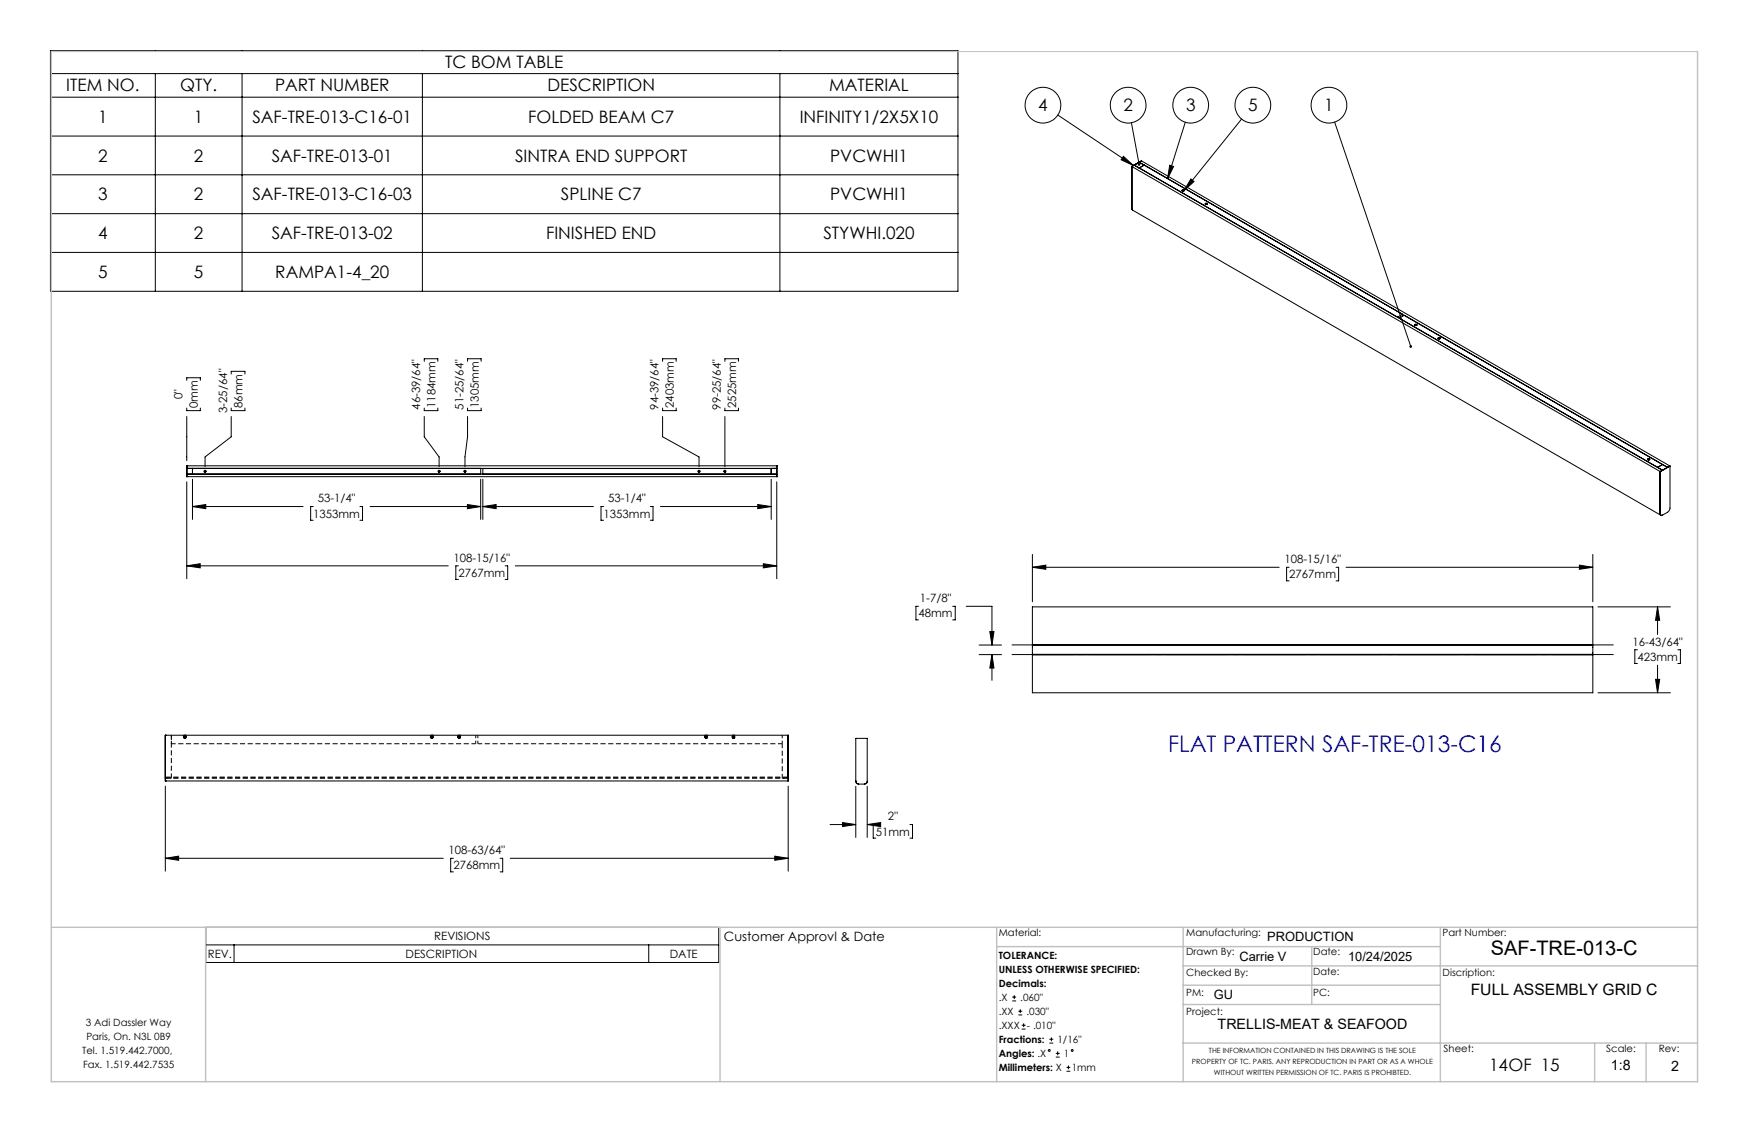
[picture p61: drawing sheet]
<svg xmlns="http://www.w3.org/2000/svg" width="432mm" height="279mm" viewBox="0 0 432 279" stroke-linecap="round" stroke-linejoin="round" font-family="sans-serif">
<defs><g id="words">
<text font-size="5.6" fill="#00f" x="288.4" y="185.7">FLAT PATTERN SAF-TRE-013-C16</text>
<text font-size="4.9" x="368.1" y="235.8">SAF-TRE-013-C</text>
<g font-size="4.2">
<text x="109.9" y="16.8">TC BOM TABLE</text>
<text x="16.4" y="22.6">ITEM NO.</text>
<text x="44.5" y="22.6">QTY.</text>
<text x="67.9" y="22.6">PART NUMBER</text>
<text x="135.2" y="22.6">DESCRIPTION</text>
<text x="204.7" y="22.6">MATERIAL</text>
<text x="256.3" y="27.4">4</text>
<text x="277.4" y="27.4">2</text>
<text x="292.8" y="27.4">3</text>
<text x="308.2" y="27.4">5</text>
<text x="326.9" y="27.4">1</text>
<text x="24.2" y="30.3">1</text>
<text x="47.9" y="30.3">1</text>
<text x="62.3" y="30.3">SAF-TRE-013-C16-01</text>
<text x="130.4" y="30.3">FOLDED BEAM C7</text>
<text x="197.4" y="30.3">INFINITY1/2X5X10</text>
<text x="24.2" y="39.9">2</text>
<text x="47.9" y="39.9">2</text>
<text x="67.1" y="39.9">SAF-TRE-013-01</text>
<text x="127.2" y="39.9">SINTRA END SUPPORT</text>
<text x="205" y="39.9">PVCWHI1</text>
<text x="24.2" y="49.4">3</text>
<text x="47.9" y="49.4">2</text>
<text x="62.3" y="49.4">SAF-TRE-013-C16-03</text>
<text x="138.5" y="49.4">SPLINE C7</text>
<text x="205" y="49.4">PVCWHI1</text>
<text x="24.2" y="59">4</text>
<text x="47.9" y="59">2</text>
<text x="67.1" y="59">SAF-TRE-013-02</text>
<text x="134.8" y="59">FINISHED END</text>
<text x="203.3" y="59">STYWHI.020</text>
<text x="24.2" y="68.6">5</text>
<text x="47.9" y="68.6">5</text>
<text x="68" y="68.6">RAMPA1-4_20</text>
<text x="367.6" y="264.2">14OF 15</text>
</g>
<text font-size="3.9" x="363.1" y="245.6">FULL ASSEMBLY GRID C</text>
<g font-size="3.5">
<text x="300.6" y="253.9">TRELLIS-MEAT &amp; SEAFOOD</text>
<text x="397.7" y="264.2">1:8</text>
<text x="412.6" y="264.3">2</text>
</g>
<g font-size="3.2">
<text x="178.7" y="232.3">Customer Approvl &amp; Date</text>
<text x="312.9" y="232.3">PRODUCTION</text>
<text x="306" y="237.1">Carrie V</text>
<text x="332.8" y="237.1">10/24/2025</text>
<text x="299.7" y="246.6">GU</text>
</g>
<g font-size="2.8">
<text x="45.1" y="98.5" transform="rotate(-90 45.1 98.5)">0&quot;</text>
<text x="48.9" y="100.7" transform="rotate(-90 48.9 100.7)">0mm</text>
<text x="56.1" y="101.9" transform="rotate(-90 56.1 101.9)">3-25/64&quot;</text>
<text x="59.9" y="100.7" transform="rotate(-90 59.9 100.7)">86mm</text>
<text x="103.7" y="101.1" transform="rotate(-90 103.7 101.1)">46-39/64&quot;</text>
<text x="107.5" y="100.7" transform="rotate(-90 107.5 100.7)">1184mm</text>
<text x="114.4" y="101.1" transform="rotate(-90 114.4 101.1)">51-25/64&quot;</text>
<text x="118.2" y="100.7" transform="rotate(-90 118.2 100.7)">1305mm</text>
<text x="162.5" y="101.1" transform="rotate(-90 162.5 101.1)">94-39/64&quot;</text>
<text x="166.3" y="100.7" transform="rotate(-90 166.3 100.7)">2403mm</text>
<text x="177.9" y="101.1" transform="rotate(-90 177.9 101.1)">99-25/64&quot;</text>
<text x="181.7" y="100.7" transform="rotate(-90 181.7 100.7)">2525mm</text>
<text x="78.5" y="124">53-1/4&quot;</text>
<text x="150.2" y="124">53-1/4&quot;</text>
<text x="77.3" y="127.8">1353mm</text>
<text x="149" y="127.8">1353mm</text>
<text x="112" y="138.6">108-15/16&quot;</text>
<text x="113.2" y="142.4">2767mm</text>
<text x="317.1" y="138.9">108-15/16&quot;</text>
<text x="318.3" y="142.7">2767mm</text>
<text x="227.1" y="148.6">1-7/8&quot;</text>
<text x="226.8" y="152.4">48mm</text>
<text x="403" y="159.3">16-43/64&quot;</text>
<text x="404.3" y="163.1">423mm</text>
<text x="219.2" y="202.5">2&quot;</text>
<text x="216.2" y="206.3">51mm</text>
<text x="110.7" y="210.8">108-63/64&quot;</text>
<text x="111.9" y="214.6">2768mm</text>
<text x="107.2" y="232.1">REVISIONS</text>
<text x="51.3" y="236.4">REV.</text>
<text x="100.1" y="236.4">DESCRIPTION</text>
<text x="165.4" y="236.4">DATE</text>
</g>
<g font-size="2.5">
<text x="246.6" y="231">Material:</text>
<text x="292.9" y="231">Manufacturing:</text>
<text x="356.2" y="231.1">Part Number:</text>
<text x="246.6" y="236.6">TOLERANCE:</text>
<text x="292.9" y="235.8">Drawn By:</text>
<text x="324.2" y="235.8">Date:</text>
<text x="246.6" y="240.1">UNLESS OTHERWISE SPECIFIED:</text>
<text x="246.6" y="243.6">Decimals:</text>
<text x="292.9" y="241">Checked By:</text>
<text x="292.9" y="245.7">PM:</text>
<text x="324.2" y="245.7">PC:</text>
<text x="324.2" y="240.7">Date:</text>
<text x="356.2" y="241">Discription:</text>
<text x="246.6" y="247">.X</text>
<text x="246.6" y="250.5">.XX</text>
<text x="251.9" y="247">.060&quot;</text>
<text x="253.4" y="250.5">.030&quot;</text>
<text x="292.9" y="250.6">Project:</text>
<text x="21.2" y="253.2">3 Adi Dassler Way</text>
<text x="21.3" y="256.7">Paris, On. N3L 0B9</text>
<text x="246.6" y="257.4">Fractions:</text>
<text x="246.6" y="254">.XXX</text>
<text x="253.5" y="254">- .010&quot;</text>
<text x="261.1" y="257.4">1/16&quot;</text>
<text x="20.3" y="260.1">Tel. 1.519.442.7000,</text>
<text x="20.5" y="263.6">Fax. 1.519.442.7535</text>
<text x="246.6" y="260.9">Angles: .X</text>
<text x="262.6" y="260.9">1</text>
<text x="356.4" y="259.7">Sheet:</text>
<text x="396.6" y="259.7">Scale:</text>
<text x="409.5" y="259.7">Rev:</text>
<text x="246.6" y="264.4">Millimeters: X</text>
<text x="264.6" y="264.4">1mm</text>
</g>
<g font-size="1.8">
<text x="294.3" y="262.7">PROPERTY OF TC. PARIS. ANY REPRODUCTION IN PART OR AS A WHOLE</text>
<text x="298.5" y="259.9">THE INFORMATION CONTAINED IN THIS DRAWING IS THE SOLE</text>
<text x="299.7" y="265.4">WITHOUT WRITTEN PERMISSION OF TC. PARIS IS PROHIBTED.</text>
</g>
</g></defs>
<g fill="none" stroke="#000" stroke-width=".25">
<path d="M12.5 12.5h224v59.4h-224zM12.5 18.2h224M38.3 18.2v53.7M59.8 18.2v53.7M104.3 18.2v53.7M192.5 18.2v53.7M12.5 24h224M12.5 33.6h224M261.2 28.4l18.6 12.5M277.4 38.6l2.4 2.3-3-1.5zM279.3 30.3l1.9 10.3M281.8 39.7l130.5 75.3"/>
<path d="M281.8 39.7l-.5 .3M281.8 39.7l-2.4 1.4M292.6 30.2l-4.3 13.9M306.5 29.4l-14.2 17.7M329.5 30.1l18.8 55.4M12.5 43.1h224M12.5 52.7h224M279.4 41.1v10.5l.2 .3 130.4 75.3M279.4 51.4l.1 .4M279.4 41.1h.1M279.4 41.1l130.5 75.3M280 40.7l130.5 75.4"/>
<path d="M280 40.7l-.6 .4M280 40.7l1.2 .8M281.2 40l1.3 .7-1.2 .8M281.2 40l-1.2 .7M281.3 40h.1M281.3 40l130.4 75.4M281.3 41.5h.1M288.8 40.8l.9 .3-1.4 3zM291.8 47l.4-.2 .2 .3-.4 .1zM292 46.9l.3 .2h-.3zM294 44.2l.8 .6-2.5 2.3zM297.6 50.2h.4a.24 .24 0 0 1-.2 .3 .24 .24 0 0 1-.2-.3z"/>
<path d="M12.5 62.3h224M345 78.3h.1M346.3 78.1v-.5l-1.3 .7M346.7 77.8l-1.3 .7M46.1 93.9v-.7h3.4v.7M57.1 92.3v-.6h3.4v.6M104.7 89.2v-.7h3.4v.7M115.4 89.2v-.7h3.4v.7M163.6 89.2v-.7h3.3v.7M179 89.2v-.7h3.3v.7M349.3 80.1l.4-.1a.24 .24 0 0 1-.1 .4 .24 .24 0 0 1-.3-.3zM355 83.4h.1a.27 .27 0 0 1 .4-.1 .27 .27 0 0 1 0 .5 .27 .27 0 0 1-.4-.2z"/>
<path d="M46.1 117.7h.1M46.1 115h.1M46.1 117h145.7M46.1 115.6h145.7M46.1 100.7v.7h3.4v-.7M46.1 102.8v10.9M46.1 115v2.7M46.1 118.9v23.9M46.1 117.7h145.7M46.1 115h145.7M47.5 115.6v1.4M47.5 118.3v9.9"/>
<path d="M57.1 100.7v.7h3.4v-.7M57.1 102.8v5l-6.5 5v2.4M104.7 100.7v.7h3.4v-.7M104.7 102.8v5l3.7 5v2.4M115.4 100.7v.7h3.4v-.7M115.4 102.8v5l-.6 5v2.4M118.7 115.6v1.4M118.7 118.3v9.9M119.2 118.3v9.9M163.6 100.7v.7h3.3v-.7M163.6 102.8v5l9 5v2.4M179 100.7v.7h3.3v-.7"/>
<path d="M179 102.8v12.4M190.4 115.6h-71.2v1.4M190.4 115.6v1.4M190.4 118.3v9.9M191.8 117.7h.1M191.8 115h.1M191.8 115v2.7M191.8 118.9v23.9M406.8 113.3l.2-.1a.23 .23 0 0 1 .3 .1 .23 .23 0 0 1 0 .3 .23 .23 0 0 1-.3 0zM409.9 116.4v10.4M410.5 116.1l-.6 .3M411.7 115.4l-1.2-.7-1.3 .7 1.3 .7"/>
<path d="M411.7 115.4l-1.2 .7M412.3 115l-.6 .4M412.3 115h.1M412.3 115v10.5l-.5 .9-1.3 .7a.36 .36 0 0 1-.4 .1 .36 .36 0 0 1-.2-.4v-10.4M412.3 115l-2.4 1.4M46.1 139.7l3.3-.6v1.1zM46.1 139.7h64.6M47.5 125l3.3-.5v1.1zM47.5 125h27.3M77.3 125h-.6v3.4h.6M88.9 125h.6v3.4h-.6M91.4 125h27.3"/>
<path d="M113.2 139.7h-.7v3.3h.7M115.4 124.5l3.3 .5-3.3 .6zM119.2 125l3.3-.5v1.1zM119.2 125h27.3M124.7 139.7h.6v3.3h-.6M127.2 139.7h64.6M149 125h-.6v3.4h.6M160.5 125h.7v3.4h-.7M163.1 125h27.3M187.1 124.5l3.3 .5-3.3 .6zM188.5 139.1l3.3 .6-3.3 .5zM254.9 136.8v11.7"/>
<path d="M389.9 139.5l3.3 .5-3.3 .5zM393.2 136.8v11.7M409.9 126.8l.3 .4M409.9 126.8l.2 .4M226.8 149.6h-.7v3.4h.7M235.2 149.6h.6v3.4h-.6M238.5 149.6h6.4v9.6M241.7 159.2h5.6M244.4 155.9h1l-.5 3.3zM254.9 140l3.3-.5v1zM254.9 149.8h138.3v21.2h-138.3zM254.9 159.1h138.3"/>
<path d="M254.9 159.3h138.3M254.9 140h60.9M318.3 140h-.7v3.4h.7M329.8 140h.7v3.4h-.7M332.3 140h60.9M394.5 149.8h17.9M409.2 149.8l.6 3.3h-1.1zM409.2 149.8v6.8M241.7 161.6h5.6M244.9 161.6l.5 3.3h-1zM244.9 161.6v6.3M254.9 161.6h138.3"/>
<path d="M254.9 161.5h138.3M394.5 171h17.9M404.2 160.4h-.6v3.4h.6M408.7 167.7h1.1l-.6 3.3zM409.2 164.2v6.8M414.2 160.4h.7v3.4h-.7M40.8 181.5v11.3M40.8 181.5h153.8v11.3h-153.8M40.8 192.8h.1M40.8 181.5h.1M40.8 194v21M194.6 181.5v11.3"/>
<path d="M194.6 194v21M211.3 192.8l.2 .5 .4 .2h1.6a.61 .61 0 0 0 .6-.7M211.3 192.8h.1M211.3 192.8l.2 .6 .5 .1M211.3 192.8v-10.6h2.8v10.6M211.3 194.1v12.6M214.1 192.8l-.1 .4-.6 .3M214.1 194.1v12.6M40.8 211.8l3.3-.5v1zM40.8 211.8h68.6M111.9 211.8h-.6v3.4h.6M123.5 211.8h.6v3.4h-.6"/>
<path d="M126 211.8h68.6M191.3 211.3l3.3 .5-3.3 .5zM204.9 203.5h6.4M208 203l3.3 .5-3.3 .5zM214.1 203.5l3.3-.5v1zM214.1 203.5h.1M216.2 203.5h-.6v3.4h.6M224.6 203.5h.7v3.4h-.7M50.8 228.9h126.6v8.7h-126.6zM50.8 233.2h126.6M57.8 233.2v4.4M160.2 233.2v4.4"/>
<path d="M249.9 247.1h1M249.9 246.1h1M250.4 245.6v1M251.4 250.5h1M251.4 249.6h1M251.9 249.1v.9M252.2 254h1M252.2 253h1M252.7 252.6v.9M259.1 257.5h.9M259.1 256.5h.9M259.6 256v1"/>
<path d="M260.7 260h.9M261.1 259.5v1M260.7 260.9h.9M263.3 264.4h.9M263.3 263.5h.9M263.8 263v.9"/>
<circle cx="257.5" cy="26" r="4.4"/>
<circle cx="278.5" cy="26" r="4.4"/>
<circle cx="294" cy="26" r="4.4"/>
<circle cx="309.3" cy="26" r="4.4"/>
<circle cx="328.1" cy="26" r="4.4"/>
<circle cx="297.8" cy="50.3" r=".19"/>
<circle cx="349.5" cy="80.2" r=".2"/>
<circle cx="355.3" cy="83.5" r=".19"/>
<circle cx="50.6" cy="116.3" r=".19"/>
<circle cx="50.6" cy="116.3" r=".24"/>
<circle cx="108.4" cy="116.3" r=".18"/>
<circle cx="108.4" cy="116.3" r=".24"/>
<circle cx="114.8" cy="116.3" r=".24"/>
<circle cx="114.8" cy="116.3" r=".17"/>
<circle cx="172.6" cy="116.3" r=".18"/>
<circle cx="172.6" cy="116.3" r=".24"/>
<circle cx="179" cy="116.3" r=".24"/>
<circle cx="179" cy="116.3" r=".17"/>
<circle cx="407" cy="113.3" r=".2"/>
<circle cx="259.1" cy="259.3" r=".23"/>
<circle cx="264.7" cy="259.3" r=".23"/>
</g>
<path d="M42.3 181.5v2.1M117.4 181.5v2.1M118 181.5v2.1M193.1 181.5v2.1" fill="none" stroke="#000" stroke-width=".25" stroke-dasharray="1.3 .6" stroke-dashoffset=".5" stroke-linecap="butt"/>
<path d="M42.3 183.6h75.1M118 183.6h75.1M193.1 183.6v8.5" fill="none" stroke="#000" stroke-width=".25" stroke-dasharray="1.3 .6" stroke-dashoffset=".2" stroke-linecap="butt"/>
<g fill="none" stroke="#000" stroke-width=".25" stroke-dasharray="1.3 .6" stroke-linecap="butt">
<path d="M40.8 191.8h153.8M40.8 192.1h153.8M45.3 181.5l.1 .1M45.3 181.5l.2 .1M45.3 181.5h.1M45.3 181.6h.1M45.3 181.7h.1M45.3 181.7h.3M45.3 181.7l.1-.1M45.3 181.8h.1M45.3 181.8h.3M45.3 181.9h.1"/>
<path d="M45.3 182h.1M45.3 181.9h.3M45.3 182h.3M45.4 181.5h-.1M45.4 181.5h.1M45.4 181.5v.1M45.4 181.6h.2M45.4 181.6v-.1M45.4 181.6l-.1-.1M45.4 181.6l-.1 .1M45.4 181.6v.1M45.4 181.7v-.1"/>
<path d="M45.4 181.7h.2M45.4 181.7h-.1M45.4 181.7l-.1 .1M45.4 181.7v.1M45.4 181.8h.2M45.4 181.8h-.1M45.4 181.9h-.1M45.4 181.9l.2-.1M45.4 181.9h.2M45.4 182h-.1M45.4 182h.2M45.4 182.2h.2"/>
<path d="M45.4 182.1h.2M45.4 181.9v.1M45.4 182.1h.4M45.4 182h.4M45.4 181.9l.4 .1M45.4 181.9h.4M45.4 181.8h.4M45.4 181.7l.4 .1M45.4 181.7h.4M45.4 182.1h.1M45.4 182l.1 .1M45.4 182h.1"/>
<path d="M45.4 181.9h.1M45.4 181.8h.1M45.4 181.7h.1M45.4 181.7l.1 .1M45.4 181.6h.1M45.4 182h.4h-.3M45.4 182l.4 .1M45.4 182.2h.4l-.2-.1M45.4 181.8l.4 .1M45.5 182.1l.1 .1M45.5 182.1h.1M45.5 181.9h-.1"/>
<path d="M45.5 182.1h-.1M45.5 181.7h-.1M45.5 182.1l-.1 .1M45.5 181.8l-.1 .1M45.5 182h-.1M45.5 181.6h.1M45.5 181.5h.1M45.5 181.6v-.1M45.5 181.5h-.2M45.5 181.5l-.1 .1M45.5 181.5l.1 .1M45.6 181.6l-.3 .1"/>
<path d="M45.6 181.6v.1M45.6 181.7h-.2M45.6 181.7v.1M45.6 181.8h-.3M45.6 181.8h-.2M45.6 181.8v.1M45.6 181.9h-.3M45.6 181.9h-.2M45.6 182h-.3M45.6 182v.1M45.6 182h-.2M45.6 181.5v.1"/>
<path d="M45.6 182.2h-.2M45.6 182.2h.2M45.6 181.6v-.1M45.6 181.6l-.2 .1h.3M45.6 182.1h-.1M45.6 182l-.1 .1h.2h-.1M45.6 182h-.1h.2h-.1M45.6 181.9h-.1h.2l-.1 .1M45.6 181.8h-.1l.2 .1h-.1M45.6 181.8h-.1h.2h-.1M45.6 181.7h-.1h.2l-.1 .1M45.6 181.7h.1"/>
<path d="M45.6 181.8l.1-.1h-.2h.1M45.6 181.8h.1h-.2h.1M45.6 181.9h.1h-.2l.1-.1M45.6 182h.1l-.2-.1h.1M45.6 182h.1h-.2h.1M45.6 182.1h.1h-.2l.1-.1M45.6 181.6l-.2 .1M45.6 181.7l.2-.1M45.6 181.6h.1M45.6 181.5h.1M45.6 182.1h.2M45.6 182.1v-.1"/>
<path d="M45.6 182l.3 .1M45.6 182v-.1M45.6 182h.2M45.6 181.9h.2M45.6 181.9l.3 .1M45.6 181.9h.1M45.7 181.9v-.1M45.7 181.8l.1 .1M45.7 181.8h.1M45.7 181.8h.2M45.7 181.8v-.1M45.7 181.7h.1"/>
<path d="M45.7 181.7h.2M45.7 181.7v-.1M45.7 181.6h.1M45.7 181.6v-.1M45.7 181.6h.2M45.7 181.5h.2M45.7 181.5v.1M45.7 181.5h.1M45.7 181.9h.1M45.7 182h.1M45.7 182.1h.1M45.7 181.7l.1-.1"/>
<path d="M45.7 182v-.1M45.7 182.1l.1-.1M45.8 182.2v-.1M45.8 181.8h-.4M45.8 181.9h-.4M45.8 182.1h-.4M45.8 182.1l-.4 .1M45.8 181.6v-.1M45.8 182l-.4 .1M45.8 182h-.4M45.8 181.8l-.4 .1M45.8 181.7h-.4"/>
<path d="M45.8 181.7h-.1M45.8 181.8h-.1M45.8 182h-.1M45.8 181.9h-.1M45.8 181.8l-.1-.1M45.8 182.1h-.1M45.8 181.6h-.2M45.8 181.6l-.4 .1M45.8 182.1v-.1M45.8 181.9v-.1M45.8 182.1h.1M45.8 182h-.2"/>
<path d="M45.8 182h.1M45.8 182v.1M45.8 182l.1 .1M45.8 181.9l.1-.1M45.8 181.9l.1 .1M45.8 181.9v.1M45.8 181.9h-.2M45.8 181.8l.1-.1M45.8 181.8h.1M45.8 181.8v.1M45.8 181.7h.1M45.8 181.7v.1"/>
<path d="M45.8 181.6h.1M45.8 181.6l-.1 .1M45.8 181.6l-.1-.1M45.8 181.5h.1M45.8 181.5h-.1M45.9 181.5h-.1M45.9 182.1h-.1M45.9 182.1l-.1-.1M45.9 182h-.3M45.9 182l-.1-.1M45.9 182h-.1M45.9 181.8l-.2 .1"/>
<path d="M45.9 181.8l-.1 .1M45.9 181.8h-.1M45.9 181.7h-.2M45.9 181.7l-.1 .1M45.9 181.7h-.1M45.9 181.6h-.2M45.9 181.6h-.1M45.9 181.5h-.2M106.3 181.5l.1 .1M106.3 181.5l.2 .1M106.3 181.6h.1M106.3 181.7h.1"/>
<path d="M106.3 181.7h.2M106.3 181.7l.1-.1M106.3 181.8h.1M106.3 181.8h.2M106.3 181.9h.1M106.3 182h.1M106.3 181.9h.2M106.3 182h.3M106.3 181.5h.2M106.4 181.5h-.1M106.4 181.6h.1M106.4 181.6v-.1"/>
<path d="M106.4 181.6l-.1-.1M106.4 181.6l-.1 .1M106.4 181.6v.1M106.4 181.7v-.1M106.4 181.7h.1M106.4 181.7h-.1M106.4 181.7l-.1 .1M106.4 181.7v.1M106.4 181.8h.1M106.4 181.8h-.1M106.4 181.9h-.1M106.4 181.9l.1-.1"/>
<path d="M106.4 181.9h.1M106.4 182h-.1M106.4 182h.1M106.4 182.2h.2M106.4 182.1h.2M106.4 181.5v.1M106.4 181.9v.1M106.4 182.1h.4M106.4 182h.4M106.4 181.9l.4 .1M106.4 181.9h.4M106.4 181.8h.4"/>
<path d="M106.4 181.7l.4 .1M106.4 181.7h.4M106.4 182.1h.1M106.4 182l.1 .1M106.4 181.7l.1 .1M106.4 181.5h.1M106.4 182h.4h-.3M106.4 182l.4 .1M106.4 182.2h.3l-.1-.1M106.4 181.8l.4 .1M106.5 182.1l.1 .1M106.5 182.1h.1"/>
<path d="M106.5 181.9h-.1M106.5 182.1h-.1M106.5 181.7h-.1M106.5 182.1l-.1 .1M106.5 181.8l-.1 .1M106.5 182h-.1M106.5 181.6h.1M106.5 181.5h.1M106.5 181.6v-.1M106.5 181.5h-.2M106.5 181.5l-.1 .1M106.5 181.5v.1"/>
<path d="M106.5 181.6l-.2 .1M106.5 181.6v.1M106.5 181.7v.1M106.5 181.8h-.2M106.5 181.8h-.1M106.5 181.8v.1M106.5 181.9h-.2M106.5 182h.1M106.6 182h-.3M106.6 182v.1M106.6 182h-.2M106.6 181.5v.1"/>
<path d="M106.6 182.2h-.2M106.6 182.2h.2M106.6 181.6v-.1M106.6 181.6l-.2 .1h.3M106.6 182.1h-.1M106.6 182l-.1 .1h.2h-.1M106.6 182h-.1h.2h-.1M106.6 181.9h-.1h.2l-.1 .1M106.6 181.8h-.1l.2 .1h-.1M106.6 181.8h-.1h.2h-.1M106.6 181.7h-.1h.2l-.1 .1M106.6 181.7h.1"/>
<path d="M106.6 181.8l.1-.1h-.2h.1M106.6 181.8h.1h-.2h.1M106.6 181.9h.1h-.2l.1-.1M106.6 182h.1l-.2-.1h.1M106.6 182h.1h-.2h.1M106.6 182.1h.1h-.2l.1-.1M106.6 181.6l-.2 .1M106.6 181.7l.2-.1M106.6 181.6h.1M106.6 181.5h.1M106.6 182.1h.2M106.6 182.1v-.1"/>
<path d="M106.6 182l.3 .1M106.6 182v-.1M106.6 182h.2M106.6 181.9h.2M106.6 181.9l.3 .1M106.6 181.9v-.1M106.6 181.8l.2 .1M106.6 181.8h.2M106.6 181.8h.3M106.6 181.8v-.1M106.6 181.7h.2M106.6 181.7h.3"/>
<path d="M106.6 181.7v-.1M106.6 181.6h.2M106.6 181.6h.3M106.7 181.5h.1M106.7 181.6h.1M106.7 181.5v.1M106.7 181.7h.1M106.7 181.9h.1M106.7 182h.1M106.7 182.1h.1M106.7 181.8h.1M106.7 181.7l.1-.1"/>
<path d="M106.7 182v-.1M106.7 182.1l.1-.1M106.7 182.2l.1-.1M106.8 181.9l-.4 .1M106.8 181.7h-.4M106.8 181.8h-.4M106.8 181.9h-.4M106.8 182.1h-.4M106.8 182.1l-.4 .1M106.8 181.6v-.1M106.8 182l-.4 .1M106.8 182h-.4"/>
<path d="M106.8 181.8l-.4 .1M106.8 181.7h-.1M106.8 181.8h-.1M106.8 182h-.1M106.8 181.9h-.1M106.8 181.8l-.1-.1M106.8 182.1h-.1M106.8 181.6h-.2M106.8 181.6l-.4 .1M106.8 182.1v-.1M106.8 181.9v-.1M106.8 182.2l-.1-.1"/>
<path d="M106.8 182.1h.1M106.8 182h-.2M106.8 182h.1M106.8 182v.1M106.8 182l.1 .1M106.8 181.9l.1-.1M106.8 181.9l.1 .1M106.8 181.9v.1M106.8 181.9h-.2M106.8 181.8l.1-.1M106.8 181.8h.1M106.8 181.8v.1"/>
<path d="M106.8 181.8h-.2M106.8 181.7h.1M106.8 181.7v.1M106.8 181.6h.1M106.8 181.7h-.2M106.8 181.6l-.2 .1M106.8 181.6l-.2-.1M106.8 181.5h.1M106.8 181.5h-.2M106.9 182.1h-.1M106.9 182.1l-.1-.1M106.9 182h-.3"/>
<path d="M106.9 182l-.1-.1M106.9 182h-.1M106.9 181.8l-.3 .1M106.9 181.8l-.1 .1M106.9 181.8h-.1M106.9 181.7h-.3M106.9 181.7l-.1 .1M106.9 181.7h-.1M106.9 181.6h-.3M106.9 181.6h-.1M106.9 181.5h-.3M106.9 181.5h-.1"/>
<path d="M113 181.5l.1 .1M113 181.5l.3 .1M113 181.5h.1M113 181.6h.1M113 181.7h.1M113 181.7h.3M113 181.7l.1-.1M113 181.8h.1M113 181.8h.3M113 181.9h.1M113 182h.1M113.1 181.9h.2"/>
<path d="M113.1 182h.2M113.1 181.5h-.1M113.1 181.5h.2M113.1 181.5v.1M113.1 181.6h.2M113.1 181.6v-.1M113.1 181.6l-.1-.1M113.1 181.6l-.1 .1M113.1 181.6v.1M113.1 181.7v-.1M113.1 181.7h.2M113.1 181.7h-.1"/>
<path d="M113.1 181.7l-.1 .1M113.1 181.7v.1M113.1 181.8h.2M113.1 181.8h-.1M113.1 181.9h-.1M113.1 181.9l.2-.1M113.1 182h-.1M113.1 182.2h.2M113.1 181.5h.1M113.2 182.1h.1M113.2 181.6v.1M113.2 181.5v.1"/>
<path d="M113.2 181.9v.1M113.2 182.1h.3M113.2 182h.3M113.2 181.9l.3 .1M113.2 181.9h.3M113.2 181.8h.3M113.2 181.7l.3 .1M113.2 181.7h.3M113.2 182v.1M113.2 181.7v.1M113.2 182.2h.1M113.2 181.6v-.1"/>
<path d="M113.2 182l.3 .1M113.2 182.2h.3l-.2-.1M113.2 181.8l.3 .1M113.2 182.1l.1 .1M113.2 182.1v.1M113.2 181.8v.1M113.2 181.6h.1M113.2 181.5h.1M113.3 181.5h-.3M113.3 181.5l-.2 .1M113.3 181.5v.1M113.3 181.6l-.3 .1"/>
<path d="M113.3 181.6v.1M113.3 181.7h-.2M113.3 181.7v.1M113.3 181.8h-.3M113.3 181.8h-.2M113.3 181.8v.1M113.3 181.9h-.3M113.3 181.9h-.2M113.3 182h-.3M113.3 182v.1M113.3 182h-.2M113.3 182.2h-.1"/>
<path d="M113.3 182.2h.2M113.3 181.6v-.1M113.3 181.5h.1M113.3 181.6h.1M113.3 181.6l-.1 .1h.3M113.3 182.1h-.1M113.3 182l-.1 .1h.3h-.2M113.3 182h-.1h.3h-.2M113.3 181.9h-.1h.3l-.2 .1M113.3 181.8h-.1l.3 .1h-.2M113.3 181.8h-.1h.3h-.2M113.3 181.7h-.1h.3l-.2 .1"/>
<path d="M113.3 181.7h.1M113.3 181.8l.2-.1h-.3h.1M113.3 181.8h.2h-.3h.1M113.3 181.9h.2h-.3l.1-.1M113.3 182h.2l-.3-.1h.1M113.3 182h.2h-.3h.1M113.3 182.1h.2h-.3l.1-.1M113.3 181.6l-.1 .1M113.4 181.7l.1-.1M113.4 181.7h-.1M113.4 181.6h.1M113.4 181.5h.1"/>
<path d="M113.4 181.6v-.1M113.4 182.1h.1M113.4 182.1v-.1M113.4 182l.2 .1M113.4 182v-.1M113.4 182h.2M113.4 181.9h.2M113.4 181.9l.2 .1M113.4 181.9v-.1M113.4 181.8l.2 .1M113.4 181.8h.2M113.4 181.8v-.1"/>
<path d="M113.4 181.7h.2M113.4 181.7h.3M113.4 181.7v-.1M113.4 181.6h.2M113.4 181.6h.3M113.4 181.5h.2M113.5 181.5v.1M113.5 181.7v-.1M113.5 182v-.1M113.5 182.1l.1-.1M113.5 181.7h-.1M113.5 182.2v-.1"/>
<path d="M113.5 181.8h-.3M113.5 181.9l-.3 .1M113.5 182.1h-.3M113.5 181.9h-.3M113.5 182h-.2M113.5 182.1l-.3 .1M113.5 181.6v-.1M113.5 182l-.3 .1M113.5 182h-.3M113.5 181.8l-.3 .1M113.5 181.7h-.3M113.5 181.8v-.1"/>
<path d="M113.5 181.6h-.2M113.5 181.6l-.3 .1M113.5 182.1v-.1M113.5 181.9v-.1M113.5 182.1h.1M113.5 182h-.1M113.5 182h.1M113.6 182.1v-.1M113.6 182l-.1 .1M113.6 182v.1M113.6 182h-.2M113.6 181.9v-.1"/>
<path d="M113.6 181.9v.1M113.6 181.9h-.2M113.6 181.8l.1-.1M113.6 181.8v.1M113.6 181.8h-.2M113.6 181.7h.1M113.6 181.7v.1M113.6 181.6h.1M113.6 181.7h-.2M113.6 181.6l-.2 .1M113.6 181.6l-.2-.1M113.6 181.5h.1"/>
<path d="M113.6 181.5h-.2M113.6 182.1h-.1M113.6 182v-.1M113.6 181.8l-.2 .1M113.7 181.7h-.3M113.7 181.7l-.1 .1M113.7 181.7h-.1M113.7 181.6h-.3M113.7 181.6h-.1M113.7 181.5h-.3M113.7 181.5h-.1M174 181.5l.1 .1"/>
<path d="M174 181.5l.3 .1M174 181.5h.1M174 181.6h.1M174 181.7h.1M174 181.7h.3M174 181.7l.1-.1M174 181.8h.1M174 181.8h.3M174 181.9h.1M174 182h.1M174 181.9h.3M174.1 182h.2"/>
<path d="M174.1 181.5h-.1M174.1 181.5h.2M174.1 181.5v.1M174.1 181.6h.2M174.1 181.6v-.1M174.1 181.6l-.1-.1M174.1 181.6l-.1 .1M174.1 181.6v.1M174.1 181.7v-.1M174.1 181.7h.2M174.1 181.7h-.1M174.1 181.7l-.1 .1"/>
<path d="M174.1 181.7v.1M174.1 181.8h.2M174.1 181.8h-.1M174.1 181.9h-.1M174.1 181.9l.2-.1M174.1 181.9h.2M174.1 182h-.1M174.1 182.2h.2M174.1 181.5h.1M174.1 182.1h.2M174.2 181.6v.1M174.2 181.5v.1"/>
<path d="M174.2 181.9v.1M174.2 182.1h.3M174.2 182h.3M174.2 181.9l.3 .1M174.2 181.9h.3M174.2 181.8h.3M174.2 181.7l.3 .1M174.2 181.7h.3M174.2 182v.1M174.2 181.7v.1M174.2 182.2h.1M174.2 181.6v-.1"/>
<path d="M174.2 182l.3 .1M174.2 182.2h.3l-.2-.1M174.2 181.8l.3 .1M174.2 182.1l.1 .1M174.2 182.1h.1M174.2 182.1v.1M174.2 181.8v.1M174.2 181.6h.1M174.2 181.5h.1M174.3 181.5h-.3M174.3 181.5l-.2 .1M174.3 181.5v.1"/>
<path d="M174.3 181.6l-.3 .1M174.3 181.6v.1M174.3 181.7h-.2M174.3 181.7v.1M174.3 181.8h-.3M174.3 181.8h-.2M174.3 181.8v.1M174.3 181.9h-.3M174.3 181.9h-.2M174.3 182h-.3M174.3 182v.1M174.3 182h-.2"/>
<path d="M174.3 182.2h-.1M174.3 182.2h.2M174.3 181.6v-.1M174.3 181.5h.1M174.3 181.6h.1M174.3 181.6l-.1 .1h.2M174.3 182.1h-.1M174.3 182l-.1 .1h.3h-.2M174.3 182h-.1h.3h-.2M174.3 181.9h-.1h.3l-.2 .1M174.3 181.8h-.1l.3 .1h-.2M174.3 181.8h-.1h.3h-.2"/>
<path d="M174.3 181.7h-.1h.3l-.2 .1M174.3 181.7h.1M174.3 181.8l.2-.1h-.3h.1M174.3 181.8h.2h-.3h.1M174.3 181.9h.2h-.3l.1-.1M174.3 182h.2l-.3-.1h.1M174.3 182h.2h-.3h.1M174.3 182.1h.2h-.3l.1-.1M174.3 181.6l-.1 .1M174.3 181.7l.2-.1M174.4 181.6h.1M174.4 181.5h.1"/>
<path d="M174.4 181.6v-.1M174.4 182.1h.1M174.4 182.1v-.1M174.4 182l.2 .1M174.4 182v-.1M174.4 182h.1M174.4 181.9h.1M174.4 181.9l.2 .1M174.4 181.9v-.1M174.4 181.8l.1 .1M174.4 181.8h.2M174.4 181.8v-.1"/>
<path d="M174.4 181.7h.2M174.4 181.7v-.1M174.4 181.6h.2M174.4 181.6h.3M174.4 181.5h.2M174.5 181.5v.1M174.5 181.7v-.1M174.5 182v-.1M174.5 182.1v-.1M174.5 182.2v-.1M174.5 181.7h-.3M174.5 181.8h-.3"/>
<path d="M174.5 181.9h-.3M174.5 181.9l-.3 .1M174.5 182.1h-.3M174.5 182h-.3M174.5 182.1l-.3 .1M174.5 181.6v-.1M174.5 182l-.3 .1M174.5 181.8l-.3 .1M174.5 181.8v-.1M174.5 181.6h-.2M174.5 181.6l-.3 .1M174.5 181.9v-.1"/>
<path d="M174.5 182.1h.1M174.5 182h-.1M174.5 182h.1M174.5 182v.1M174.5 182l.1 .1M174.5 181.9l.1-.1M174.5 181.9l.1 .1M174.5 181.9v.1M174.5 181.9h-.1M174.6 181.8v-.1M174.6 181.8l-.1 .1M174.6 181.8h-.2"/>
<path d="M174.6 181.7v.1M174.6 181.7h-.2M174.6 181.6l-.2 .1M174.6 181.6h.1M174.6 181.6l-.2-.1M174.6 181.5h.1M174.6 181.5h-.2M174.6 182.1h-.1M174.6 182.1l-.1-.1M174.6 182h-.2M174.6 182l-.1-.1M174.6 182h-.1"/>
<path d="M174.6 181.8l-.2 .1M174.7 181.6h-.3M174.7 181.6h-.1M174.7 181.5h-.3M174.7 181.5h-.1M180.7 181.5l.1 .1M180.7 181.5l.3 .1M180.7 181.5h.1M180.7 181.6h.1M180.8 181.7h.2M180.8 181.7v-.1M180.8 181.8h.2"/>
<path d="M180.8 181.9h.1M180.8 182h.1M180.8 181.9h.2M180.8 182h.2M180.8 181.5h-.1M180.8 181.5h.2M180.8 181.5v.1M180.8 181.6h.2M180.8 181.6v-.1M180.8 181.6l-.1-.1M180.8 181.6v.1M180.8 181.7v.1"/>
<path d="M180.8 181.9l.2-.1M180.9 181.9h.1M180.9 181.9h-.1M180.9 182h-.1M180.9 182h.1M180.9 182.2h.2M180.9 182.1h.1M180.9 181.6v.1M180.9 181.5v.1M180.9 181.9v.1M180.9 182.1h.3M180.9 182h.3"/>
<path d="M180.9 181.9l.3 .1M180.9 181.9h.3M180.9 181.8h.3M180.9 181.7l.3 .1M180.9 181.7h.3M180.9 182v.1M180.9 181.7v.1M180.9 182.2h.1M180.9 181.6v-.1M180.9 182h.3h-.2M180.9 182l.3 .1M180.9 182.2h.3l-.1-.1"/>
<path d="M180.9 181.8l.3 .1M180.9 182.1l.1 .1M180.9 182.1h.2M180.9 182.1v.1M180.9 181.8v.1M180.9 181.6h.1M180.9 181.5h.1M181 181.5h-.3M181 181.5l-.2 .1M181 181.5v.1M181 181.6l-.2 .1M181 181.6v.1"/>
<path d="M181 181.7h-.2M181 181.7v.1M181 181.8h-.2M181 181.8v.1M181 181.9h-.2M181 181.9h-.1M181 182h-.2M181 182v.1M181 182h-.1M181 181.5h.1M181 181.6h.1M181 182.2h-.1"/>
<path d="M181.1 182.2h.2M181.1 181.6v-.1M181.1 181.6l-.2 .1h.3M181.1 182.1h-.1M181.1 182l-.2 .1h.3h-.1M181.1 182h-.2h.3h-.1M181.1 181.9h-.2h.3l-.1 .1M181.1 181.8h-.2l.3 .1h-.1M181.1 181.8h-.2h.3h-.1M181.1 181.7h-.2h.3l-.1 .1M181.1 181.7h.1M181.1 181.8l.1-.1h-.3h.2"/>
<path d="M181.1 181.8h.1h-.3h.2M181.1 181.9h.1h-.3l.2-.1M181.1 182h.1l-.3-.1h.2M181.1 182h.1h-.3h.2M181.1 182.1h.1h-.3l.2-.1M181.1 181.6l-.2 .1M181.1 181.7l.1-.1M181.1 181.6h.1M181.1 181.5h.1M181.1 182.1h.2M181.1 182.1v-.1M181.1 182l.3 .1"/>
<path d="M181.1 182v-.1M181.1 182h.2M181.1 181.9h.2M181.1 181.9l.3 .1M181.1 181.9v-.1M181.1 181.8l.2 .1M181.1 181.8h.2M181.1 181.8h.3M181.1 181.8v-.1M181.1 181.7h.2M181.1 181.7h.3M181.1 181.7v-.1"/>
<path d="M181.1 181.6h.2M181.1 181.6h.3M181.1 181.5h.2M181.2 181.5v.1M181.2 181.7v-.1M181.2 182v-.1M181.2 182.1h.1M181.2 182.1l.1-.1M181.2 182.2v-.1M181.2 181.9l-.3 .1M181.2 181.7h-.3M181.2 181.8h-.3"/>
<path d="M181.2 181.9h-.3M181.2 182.1h-.3M181.2 182.1l-.3 .1M181.2 181.6v-.1M181.2 182l-.3 .1M181.2 182h-.3M181.2 181.8l-.3 .1M181.2 181.8v-.1M181.2 181.6h-.1M181.2 181.6l-.3 .1M181.2 182.1v-.1M181.2 181.9v-.1"/>
<path d="M181.2 181.5h.1M181.3 182.1h-.1M181.3 182.1h.1M181.3 182h-.2M181.3 182h.1M181.3 182.1v-.1M181.3 182v.1M181.3 182l.1 .1M181.3 181.9l.1-.1M181.3 181.9l.1 .1M181.3 181.9v.1M181.3 181.9h-.2"/>
<path d="M181.3 181.8l.1-.1M181.3 181.8h.1M181.3 181.8v.1M181.3 181.8h-.2M181.3 181.7h.1M181.3 181.7v.1M181.3 181.6h.1M181.3 181.7h-.2M181.3 181.6l-.2 .1M181.3 181.6l-.2-.1M181.3 181.5h.1M181.3 181.5h-.2"/>
<path d="M181.4 182.1h-.1M181.4 182.1l-.1-.1M181.4 182h-.3M181.4 182l-.1-.1M181.4 182h-.1M181.4 181.8l-.3 .1M181.4 181.8l-.1 .1M181.4 181.8h-.1M181.4 181.7h-.3M181.4 181.7l-.1 .1M181.4 181.7h-.1M181.4 181.6h-.3"/>
<path d="M181.4 181.6h-.1M181.4 181.5h-.3M181.4 181.5h-.1M194.6 192h-153.8"/>
</g>
<path d="M45.4 181.9h.4l-.4 .1M45.4 181.7h.4h-.4M113.2 181.7h.3h-.3" fill="none" stroke="#000" stroke-width=".25" stroke-dasharray="1.3 .6" stroke-dashoffset=".3" stroke-linecap="butt"/>
<path d="M42.3 181.5v10.6" fill="none" stroke="#000" stroke-width=".25" stroke-dasharray="1.3 .6" stroke-dashoffset=".1" stroke-linecap="butt"/>
<path d="M40.8 192.1h1.5M193.1 192.1h1.5" fill="none" stroke="#000" stroke-width=".25" stroke-dasharray="1.3 .6" stroke-dashoffset=".7" stroke-linecap="butt"/>
<path d="M45.4 181.5v.7M45.8 182.2l.1-.7M106.3 181.5l.1 .7M106.8 182.2v-.7M113.1 181.5v.7M113.5 182.2l.1-.7M174.1 181.5v.7M174.5 182.2l.1-.7M180.8 181.5l.1 .7M181.3 182.2v-.7" fill="none" stroke="#000" stroke-width=".25" stroke-dasharray="1.3 .6" stroke-dashoffset=".4" stroke-linecap="butt"/>
<path d="M248.6 159.2h151M248.6 161.6h151" fill="none" stroke="#000" stroke-width=".25" stroke-dasharray="15.2 1.3 1.3 1.3" stroke-dashoffset="-1.2" stroke-linecap="butt"/>
<path d="M12.7 12.7h406.4" fill="none" stroke="#c0c0c0" stroke-width=".25"/>
<g fill="none" stroke="#c0c0c0" stroke-width=".35">
<path d="M12.7 12.7v254.3h406.4v-254.3M12.7 228.9h406.4M50.8 228.9v38.1M177.8 228.9v38.1M246.1 233.6h109.5M246.1 228.9v38.1M292.1 238.4h127M292.1 228.9v38.1M323.8 233.6v14.3M355.6 228.9v38.1M292.1 257.5h127M292.1 243.2h63.5"/>
<path d="M292.1 247.9h63.5M393.7 257.5v9.5M406.4 257.5v9.5"/>
</g>
<g fill="#000">
<path d="M277.4 38.6l2.4 2.3-3-1.5zM288.8 40.8l.9 .3-1.4 3zM348.1 85.3l-.2 .2 .2 .3h.3l-.1-.3 .1 .3h.1v-.6zM294 44.2l.8 .6-2.5 2.3zM280.9 40.4v.3l.4 .2-.1-.3 .1 .3a.34 .34 0 0 0 .2-.5 .34 .34 0 0 0-.6 0z"/>
<path d="M46.1 139.7l3.3-.6v1.1zM188.5 139.1l3.3 .6-3.3 .5zM115.4 124.5l3.3 .5-3.3 .6zM47.5 125l3.3-.5v1.1zM119.2 125l3.3-.5v1.1zM187.1 124.5l3.3 .5-3.3 .6zM208 203l3.3 .5-3.3 .5zM214.1 203.5l3.3-.5v1zM244.4 155.9h1l-.5 3.3zM244.9 161.6l.5 3.3h-1zM409.2 149.8l.6 3.3h-1.1zM408.7 167.7h1.1l-.6 3.3zM389.9 139.5l3.3 .5-3.3 .5zM254.9 140l3.3-.5v1z"/>
<path d="M40.8 211.8l3.3-.5v1zM191.3 211.3l3.3 .5-3.3 .5z"/>
</g>
<use href="#words"/>
</svg>
